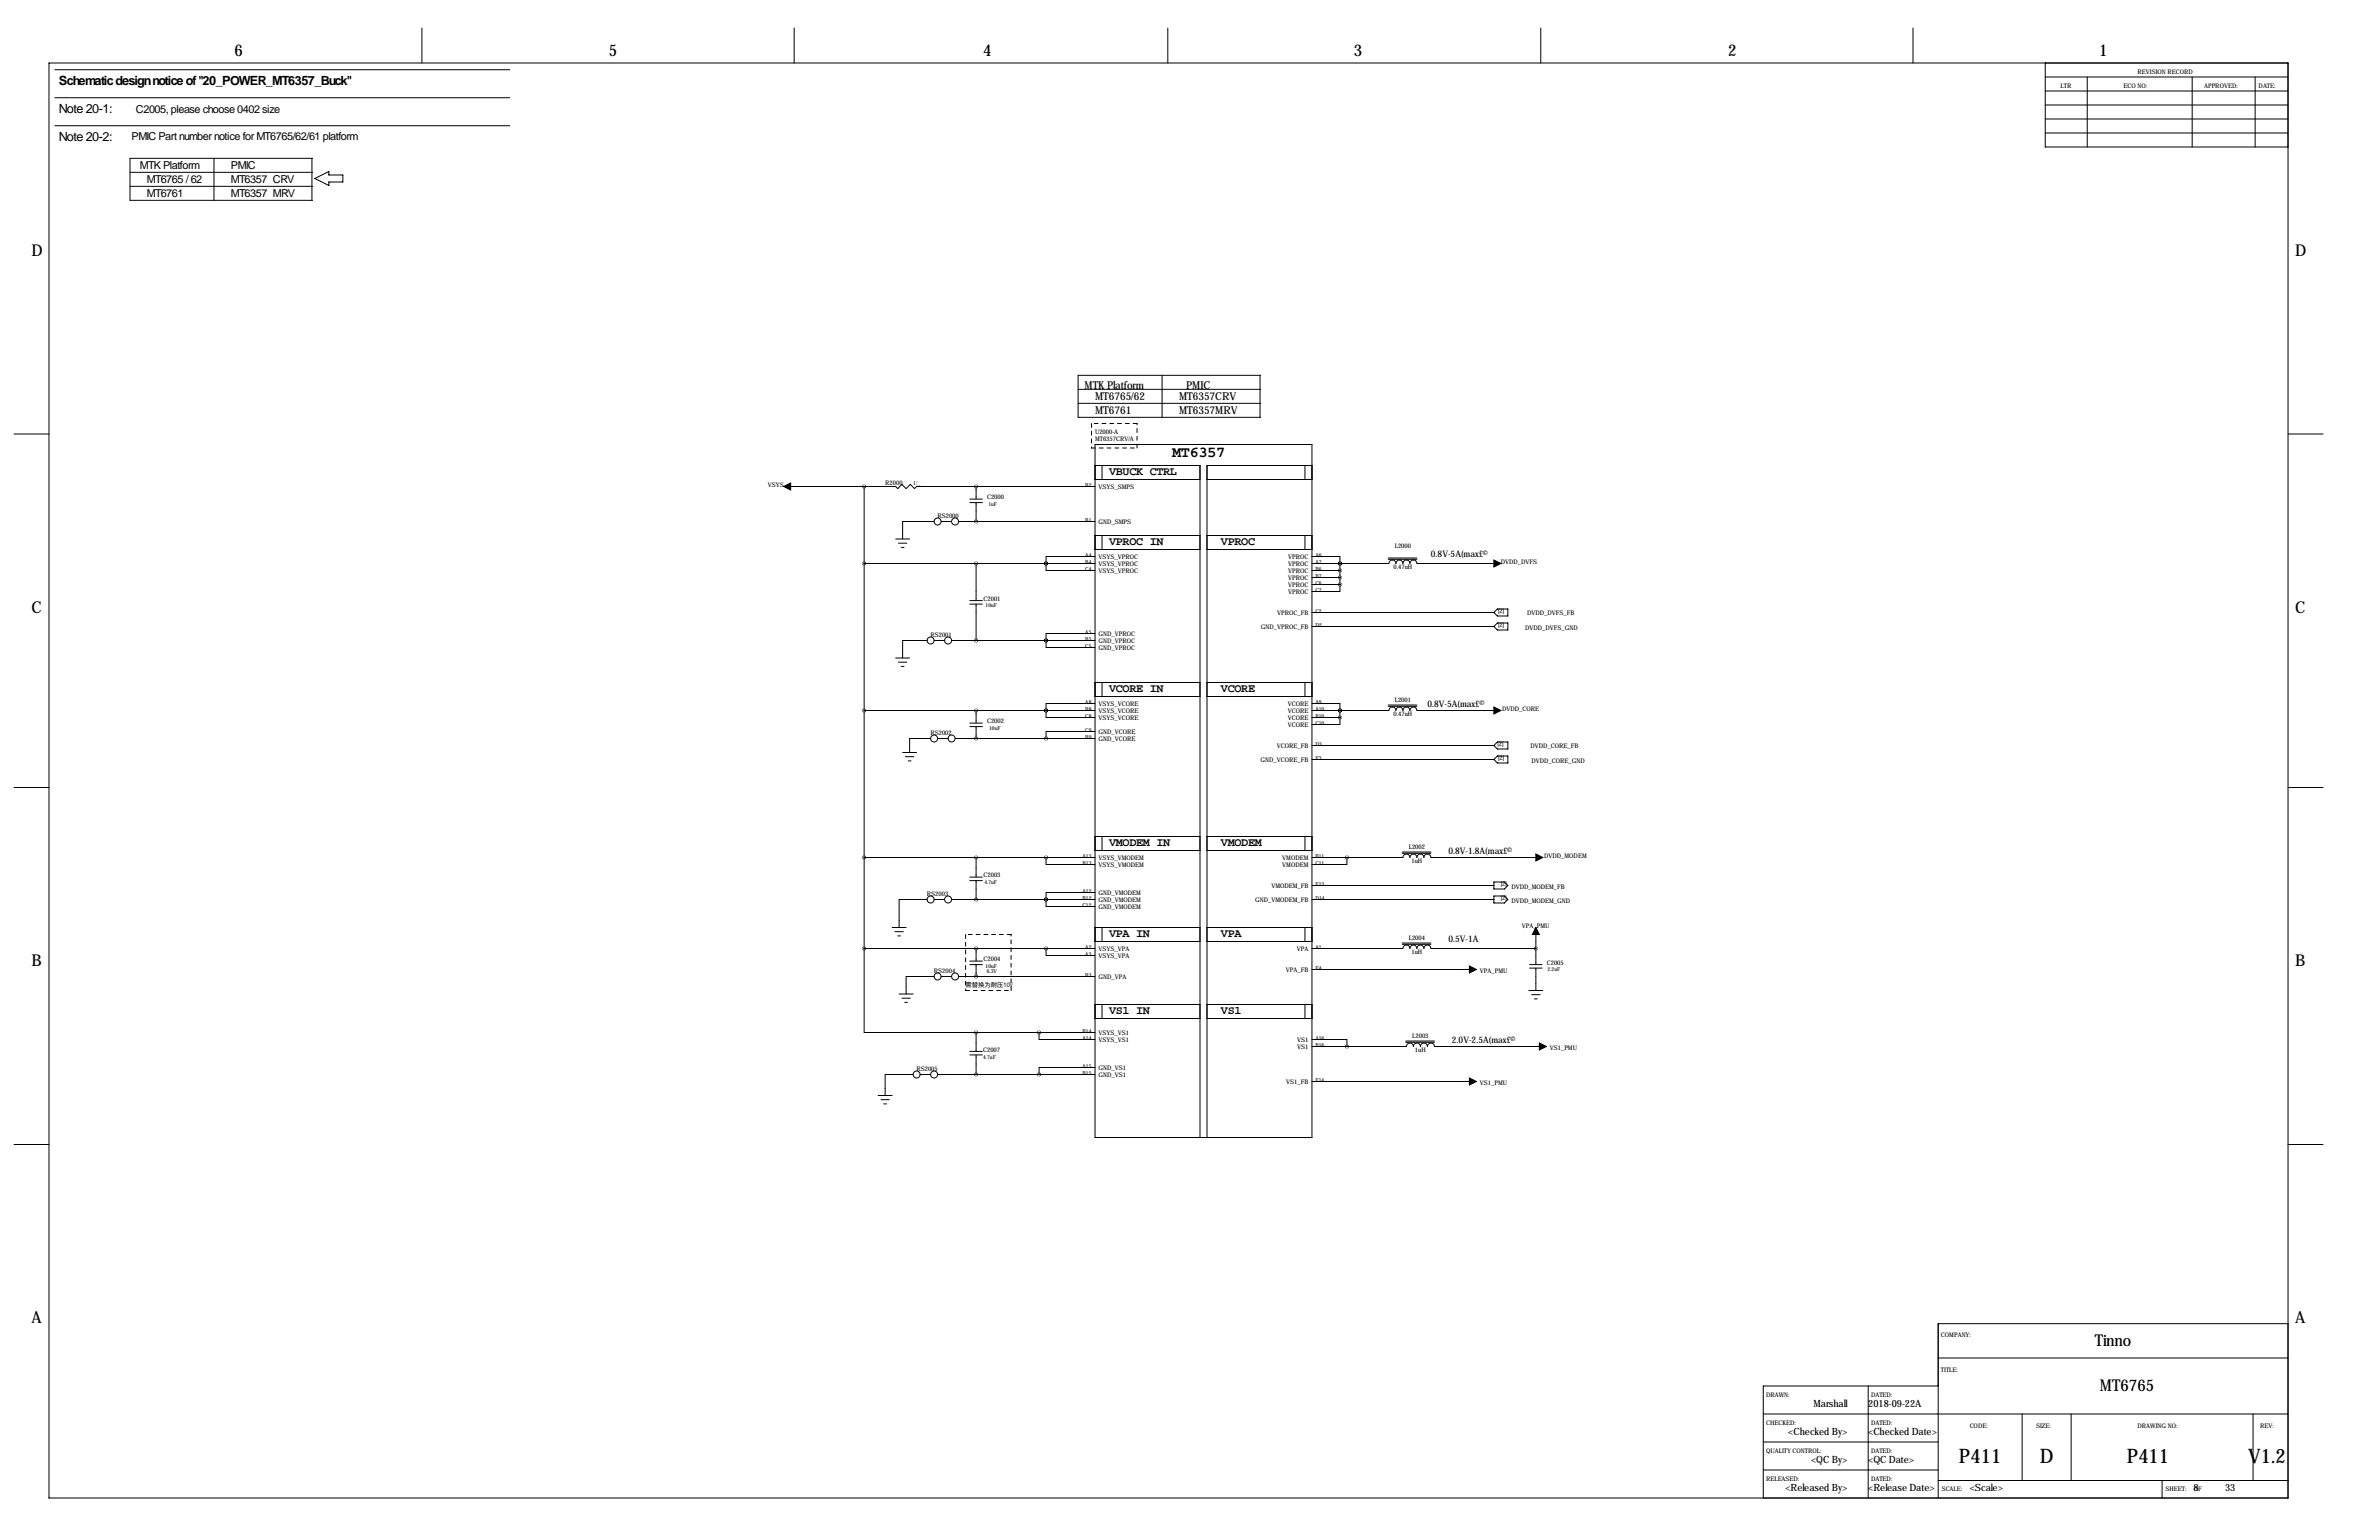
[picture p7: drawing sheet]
<svg xmlns="http://www.w3.org/2000/svg" width="864mm" height="559mm" viewBox="0 0 864 559" stroke-linecap="round" stroke-linejoin="round" font-family="sans-serif">
<defs><g id="words">
<g font-size="7.3">
<text x="711.1" y="530.7">P411</text>
<text x="740.5" y="530.7">D</text>
<text x="772.1" y="530.7">P411</text>
<text x="816.1" y="530.7">V1.2</text>
</g>
<g font-size="5.9">
<text x="85.1" y="20.3">6</text>
<text x="221" y="20.3">5</text>
<text x="356.9" y="20.3">4</text>
<text x="491.5" y="20.3">3</text>
<text x="627.4" y="20.3">2</text>
<text x="762" y="20.3">1</text>
<text x="11.4" y="92.7">D</text>
<text x="833.1" y="92.7">D</text>
<text x="11.4" y="222.3">C</text>
<text x="833.1" y="222.3">C</text>
<text x="11.4" y="350.5">B</text>
<text x="833.1" y="350.5">B</text>
<text x="11.4" y="480.1">A</text>
<text x="833.1" y="480.1">A</text>
<text x="760.5" y="488.4">Tinno</text>
<text x="762.3" y="504.9">MT6765</text>
</g>
<text font-size="5.6" x="425.4" y="165.9">MT6357</text>
<g font-size="4.6">
<text x="21.4" y="30.9">Schematic design notice of &quot;20_POWER_MT6357_Buck&quot;</text>
<text x="21.4" y="41">Note 20-1:</text>
<text x="21.4" y="51.2">Note 20-2:</text>
</g>
<g font-size="4.3">
<text x="402.6" y="172.5">VBUCK CTRL</text>
<text x="402.6" y="197.9">VPROC IN</text>
<text x="443.2" y="197.9">VPROC</text>
<text x="402.6" y="251.2">VCORE IN</text>
<text x="443.2" y="251.2">VCORE</text>
<text x="402.6" y="307.1">VMODEM IN</text>
<text x="443.2" y="307.1">VMODEM</text>
<text x="402.6" y="340.1">VPA IN</text>
<text x="443.2" y="340.1">VPA</text>
<text x="402.6" y="368">VS1 IN</text>
<text x="443.2" y="368">VS1</text>
</g>
<g font-size="4">
<text x="49.3" y="41">C2005, please choose 0402 size</text>
<text x="47.8" y="50.8">PMIC Part number notice for MT6765/62/61 platform</text>
<text x="50.8" y="61.5">MTK Platform</text>
<text x="83.8" y="61.5">PMIC</text>
<text x="53.3" y="66.5">MT6765 / 62</text>
<text x="53.3" y="71.6">MT6761</text>
<text x="83.8" y="66.5">MT6357 CRV</text>
<text x="83.8" y="71.6">MT6357 MRV</text>
<text x="393.7" y="141">MTK Platform</text>
<text x="430.5" y="141">PMIC</text>
<text x="397.5" y="145.3">MT6765/62</text>
<text x="428" y="145.3">MT6357CRV</text>
<text x="397.5" y="150.4">MT6761</text>
<text x="428" y="150.4">MT6357MRV</text>
</g>
<g font-size="3.6">
<text x="658.3" y="510.5">Marshall</text>
<text x="678.2" y="510.5">2018-09-22A</text>
<text x="649.2" y="520.6">&lt;Checked By&gt;</text>
<text x="678.2" y="520.6">&lt;Checked Date&gt;</text>
<text x="657.5" y="530.8">&lt;QC By&gt;</text>
<text x="678.2" y="530.8">&lt;QC Date&gt;</text>
<text x="648.1" y="541">&lt;Released By&gt;</text>
<text x="678.2" y="541">&lt;Release Date&gt;</text>
<text x="715" y="541">&lt;Scale&gt;</text>
<text x="796.3" y="541">8</text>
<text x="807.7" y="541">33</text>
</g>
<g font-size="3.3">
<text x="519.4" y="201.9">0.8V-5A(max£©</text>
<text x="518.2" y="256.5">0.8V-5A(max£©</text>
<text x="525.8" y="309.9">0.8V-1.8A(max£©</text>
<text x="525.8" y="341.6">0.5V-1A</text>
<text x="527" y="378.5">2.0V-2.5A(max£©</text>
</g>
<g font-size="2.3">
<text x="776" y="26.7">REVISION RECORD</text>
<text x="748" y="31.8">LTR</text>
<text x="770.9" y="31.8">ECO NO:</text>
<text x="800.1" y="31.8">APPROVED:</text>
<text x="819.9" y="31.8">DATE:</text>
<text x="397.5" y="157.5">U2000-A</text>
<text x="397.5" y="160">MT6357CRV/A</text>
<text x="278.7" y="176.8">VSYS</text>
<text x="321.3" y="176">R2000</text>
<text x="398.8" y="177.3">VSYS_SMPS</text>
<text x="358.3" y="181.1">C2000</text>
<text x="340.3" y="188">RS2000</text>
<text x="398.8" y="190">GND_SMPS</text>
<text x="398.8" y="202.7">VSYS_VPROC</text>
<text x="467.6" y="202.7">VPROC</text>
<text x="506.3" y="198.9">L2000</text>
<text x="398.8" y="205.2">VSYS_VPROC</text>
<text x="398.8" y="207.8">VSYS_VPROC</text>
<text x="467.6" y="205.2">VPROC</text>
<text x="467.6" y="207.8">VPROC</text>
<text x="505.8" y="206.5">0.47uH</text>
<text x="544.8" y="204.7">DVDD_DVFS</text>
<text x="467.6" y="210.3">VPROC</text>
<text x="467.6" y="212.9">VPROC</text>
<text x="467.6" y="215.4">VPROC</text>
<text x="357" y="217.9">C2001</text>
<text x="463.6" y="223">VPROC_FB</text>
<text x="543.9" y="222.5">[2]</text>
<text x="543.9" y="227.6">[2]</text>
<text x="554.4" y="223.3">DVDD_DVFS_FB</text>
<text x="337.7" y="231.1">RS2001</text>
<text x="398.8" y="230.6">GND_VPROC</text>
<text x="398.8" y="233.2">GND_VPROC</text>
<text x="457.7" y="228.1">GND_VPROC_FB</text>
<text x="553.7" y="228.6">DVDD_DVFS_GND</text>
<text x="398.8" y="235.7">GND_VPROC</text>
<text x="398.8" y="256">VSYS_VCORE</text>
<text x="467.5" y="256">VCORE</text>
<text x="506.3" y="254.8">L2001</text>
<text x="358.3" y="262.4">C2002</text>
<text x="398.8" y="258.6">VSYS_VCORE</text>
<text x="398.8" y="261.1">VSYS_VCORE</text>
<text x="467.5" y="258.6">VCORE</text>
<text x="467.5" y="261.1">VCORE</text>
<text x="467.5" y="263.7">VCORE</text>
<text x="505.8" y="259.8">0.47uH</text>
<text x="545.3" y="258.1">DVDD_CORE</text>
<text x="337.7" y="266.7">RS2002</text>
<text x="398.8" y="268.7">GND_VCORE</text>
<text x="398.8" y="266.2">GND_VCORE</text>
<text x="463.5" y="271.3">VCORE_FB</text>
<text x="543.6" y="270.8">[2]</text>
<text x="543.9" y="275.9">[2]</text>
<text x="555.6" y="271.3">DVDD_CORE_FB</text>
<text x="457.6" y="276.4">GND_VCORE_FB</text>
<text x="555.9" y="276.9">DVDD_CORE_GND</text>
<text x="398.8" y="311.9">VSYS_VMODEM</text>
<text x="465.5" y="311.9">VMODEM</text>
<text x="511.4" y="308.1">L2002</text>
<text x="560.6" y="311.4">DVDD_MODEM</text>
<text x="398.8" y="314.5">VSYS_VMODEM</text>
<text x="465.5" y="314.5">VMODEM</text>
<text x="512.4" y="313.2">1uH</text>
<text x="357" y="318.3">C2003</text>
<text x="461.5" y="322.1">VMODEM_FB</text>
<text x="544.8" y="321.6">[2]</text>
<text x="548.6" y="322.6">DVDD_MODEM_FB</text>
<text x="336.5" y="325.1">RS2003</text>
<text x="398.8" y="324.6">GND_VMODEM</text>
<text x="398.8" y="327.2">GND_VMODEM</text>
<text x="398.8" y="329.7">GND_VMODEM</text>
<text x="455.6" y="327.2">GND_VMODEM_FB</text>
<text x="544.8" y="326.7">[2]</text>
<text x="548.6" y="327.7">DVDD_MODEM_GND</text>
<text x="511.4" y="341.1">L2004</text>
<text x="552.4" y="336.5">VPA_PMU</text>
<text x="398.8" y="344.9">VSYS_VPA</text>
<text x="398.8" y="347.5">VSYS_VPA</text>
<text x="470.8" y="344.9">VPA</text>
<text x="512.4" y="346.2">1uH</text>
<text x="339" y="353.1">RS2004</text>
<text x="357" y="348.7">C2004</text>
<text x="466.8" y="352.6">VPA_FB</text>
<text x="537.2" y="353.1">VPA_PMU</text>
<text x="561.5" y="350">C2005</text>
<text x="350.5" y="358.1">需替换为耐压10V</text>
<text x="398.8" y="355.1">GND_VPA</text>
<text x="398.8" y="378">VSYS_VS1</text>
<text x="398.8" y="375.4">VSYS_VS1</text>
<text x="470.9" y="378">VS1</text>
<text x="512.7" y="376.7">L2003</text>
<text x="356.9" y="381.8">C2007</text>
<text x="470.9" y="380.5">VS1</text>
<text x="513.6" y="381.8">1uH</text>
<text x="562.6" y="381">VS1_PMU</text>
<text x="332.7" y="388.6">RS2005</text>
<text x="398.8" y="388.1">GND_VS1</text>
<text x="398.8" y="390.7">GND_VS1</text>
<text x="466.9" y="393.2">VS1_FB</text>
<text x="537.2" y="393.7">VS1_PMU</text>
<text x="704.6" y="485.1">COMPANY:</text>
<text x="704.6" y="497.8">TITLE:</text>
<text x="641.1" y="506.7">DRAWN:</text>
<text x="679.2" y="506.7">DATED:</text>
<text x="641.1" y="516.9">CHECKED:</text>
<text x="679.2" y="516.9">DATED:</text>
<text x="715" y="518.2">CODE:</text>
<text x="739.1" y="518.2">SIZE:</text>
<text x="776" y="518.2">DRAWING NO:</text>
<text x="820.4" y="518.2">REV:</text>
<text x="641.1" y="527">QUALITY CONTROL:</text>
<text x="679.2" y="527">DATED:</text>
<text x="641.1" y="537.2">RELEASED:</text>
<text x="679.2" y="537.2">DATED:</text>
<text x="704.8" y="541">SCALE:</text>
<text x="786.1" y="541">SHEET:</text>
<text x="796.4" y="541">OF</text>
</g>
<g font-size="2">
<text x="331.5" y="175.9">1¦¸</text>
<text x="394" y="176.5">B2</text>
<text x="358.8" y="183.5">1uF</text>
<text x="394" y="189.2">B1</text>
<text x="394" y="201.9">A4</text>
<text x="477.5" y="201.9">A6</text>
<text x="394" y="204.5">B4</text>
<text x="394" y="207">C4</text>
<text x="477.5" y="204.5">A7</text>
<text x="477.5" y="207">B6</text>
<text x="477.5" y="209.6">B7</text>
<text x="477.5" y="212.1">C6</text>
<text x="477.5" y="214.6">C7</text>
<text x="357.8" y="220.4">10uF</text>
<text x="477.5" y="222.3">C2</text>
<text x="477.5" y="227.3">D2</text>
<text x="394" y="229.9">A5</text>
<text x="394" y="232.4">B5</text>
<text x="394" y="235">C5</text>
<text x="394" y="255.3">A8</text>
<text x="394" y="257.8">B8</text>
<text x="477.5" y="255.3">A9</text>
<text x="477.5" y="257.8">A10</text>
<text x="394" y="260.4">C8</text>
<text x="477.5" y="260.4">B10</text>
<text x="477.5" y="262.9">C10</text>
<text x="359" y="264.8">10uF</text>
<text x="394" y="268">B9</text>
<text x="394" y="265.4">C9</text>
<text x="477.5" y="270.5">D3</text>
<text x="477.5" y="275.6">E3</text>
<text x="393" y="311.1">A13</text>
<text x="477.5" y="311.1">B11</text>
<text x="393" y="313.7">B13</text>
<text x="477.5" y="313.7">C11</text>
<text x="357.3" y="320.7">4.7uF</text>
<text x="393" y="323.8">A12</text>
<text x="477.5" y="321.3">E13</text>
<text x="393" y="326.4">B12</text>
<text x="393" y="328.9">C12</text>
<text x="477.5" y="326.4">D14</text>
<text x="394" y="344.2">A2</text>
<text x="394" y="346.7">A3</text>
<text x="477.5" y="344.2">A1</text>
<text x="357.8" y="351.2">10uF</text>
<text x="358.2" y="353.1">6.3V</text>
<text x="477.5" y="351.8">E4</text>
<text x="561.8" y="352.4">2.2uF</text>
<text x="394" y="354.3">B3</text>
<text x="393" y="377.2">A14</text>
<text x="393" y="374.6">B14</text>
<text x="477.5" y="377.2">A16</text>
<text x="477.5" y="379.7">B16</text>
<text x="356.9" y="384.2">4.7uF</text>
<text x="393" y="387.3">A15</text>
<text x="393" y="389.9">B15</text>
<text x="477.5" y="392.4">E14</text>
</g>
</g></defs>
<g fill="none" stroke="#000" stroke-width=".36">
<path d="M153.2 10.2v12.7M288.3 10.2v12.7M423.9 10.2v12.7M559.3 10.2v12.7M694.4 10.2v12.7M17.8 22.9h812.8v520.7h-812.8zM19.9 35.5h165.1M19.9 25.3h165.1M742.4 22.9v30.4h88.2M742.4 38.1h88.2M742.4 33h88.2M742.4 27.9h88.2"/>
<path d="M757.7 27.9v25.4M795.8 27.9v25.4M818.6 27.9v25.4M19.9 45.6h165.1M77.7 57.5v15.2M113.2 57.5v15.2M113.5 57.5h-66.3v15.2h66.3M742.4 48.3h88.2M742.4 43.2h88.2M47.2 62.5h66.3M47.2 67.6h66.3M114.3 64.8l5.1-2.6v1.3h5.1v2.5h-5.1v1.3z"/>
<path d="M421.8 136.2v15.2M457.4 136.2v15.2M457.7 136.2h-66.3v15.2h66.3M5.1 157.5h12.7M391.4 141.3h66.3M391.4 146.4h66.3M830.6 157.5h12.7M284.5 176.5h40.6l.8 .8 1.5-1.5 1.5 1.5 1.6-1.5 1.5 1.5 .7-.8h64.8M313.7 176.5v167.7M354.3 176.5v4.6M397.5 161.3h78.7v251.5h-78.7zM397.5 168.9h38.1v243.9"/>
<path d="M397.5 174h38.1M400 168.9v5.1M438.1 174h38.1M473.7 168.9v5.1M476.2 168.9h-38.1v243.9M325.1 195.6h5.1M326.1 197.1h3.1M327.2 198.6h1M339.1 189.2h-11.4v6.4M341.6 189.2h3.8M348 189.2h49.5M352 181.1h4.6"/>
<path d="M352 182.4h4.6M354.3 182.4v6.8M397.5 194.3h38.1M397.5 199.4h38.1M400 194.3v5.1M438.1 194.3h38.1M438.1 199.4h38.1M473.7 194.3v5.1M313.7 204.5h83.8M352 217.9h4.6M352 219.2h4.6M354.3 204.5v13.4"/>
<path d="M354.3 219.2v13.2M379.7 204.5h.1M379.7 204.5v2.5h17.8M397.5 201.9h-17.8v2.6M476.2 204.5h28a1.27 1.27 0 0 1 1.3-1.3 1.27 1.27 0 0 1 1.2 1.3 1.27 1.27 0 0 1 1.3-1.3 1.27 1.27 0 0 1 1.3 1.3 1.27 1.27 0 0 1 1.2-1.3 1.27 1.27 0 0 1 1.3 1.3 1.27 1.27 0 0 1 1.3-1.3 1.27 1.27 0 0 1 1.2 1.3h30.5M476.2 201.9h10.2v2.6M476.2 207h10.2M476.2 209.6h10.2M476.2 212.1h10.2M486.4 204.5h.1M486.4 212.1v2.5h-10.2M486.4 204.5v7.6"/>
<path d="M503.9 202.9h10.4M503.9 202.5h10.4M325.1 238.8h5.1M336.5 232.4h-8.8v6.4M339.1 232.4h3.8M345.4 232.4h52.1M379.7 232.4h.1M379.7 232.4v2.5h17.8M397.5 229.9h-17.8v2.5M476.2 222.2h66.1M476.2 227.3h66.1M542.3 222.2l1.3-1.2h3.8v2.5h-3.8z"/>
<path d="M542.3 227.3l1.3-1.2h3.8v2.5h-3.8zM313.7 257.8h83.8M326.1 240.3h3.1M327.2 241.8h1M354.3 257.8v4.6M379.7 257.8h.1M379.7 257.8v2.5h17.8M397.5 255.3h-17.8v2.5M397.5 247.6h38.1M397.5 252.7h38.1M400 247.6v5.1M438.1 247.6h38.1"/>
<path d="M438.1 252.7h38.1M473.7 247.6v5.1M476.2 257.8h28a1.27 1.27 0 0 1 1.3-1.3 1.27 1.27 0 0 1 1.2 1.3 1.27 1.27 0 0 1 1.3-1.3 1.27 1.27 0 0 1 1.3 1.3 1.27 1.27 0 0 1 1.2-1.3 1.27 1.27 0 0 1 1.3 1.3 1.27 1.27 0 0 1 1.3-1.3 1.27 1.27 0 0 1 1.2 1.3h30.5M476.2 255.3h10.2v2.5M486.4 257.8h.1M486.4 257.8v2.5M503.9 256.3h10.4M503.9 255.8h10.4M327.7 273h5M328.7 274.6h3M329.7 276.1h1M337.8 268h-7.6v5"/>
<path d="M340.4 268h3.8M346.7 268h50.8M352 262.4h4.6M352 263.7h4.6M354.3 263.7v4.3M397.5 265.4h-17.8v2.6M476.2 270.5h66.1M476.2 275.6h66.1M476.2 260.3h10.2M486.4 260.3v2.6h-10.2M542.3 270.5l1.3-1.3h3.8v2.6h-3.8zM542.3 275.6l1.3-1.3h3.8v2.6h-3.8z"/>
<path d="M5.1 285.8h12.7M830.6 285.8h12.7M313.7 311.1h83.8M352 318.3h4.6M352 319.5h4.6M354.3 311.1v7.2M354.3 319.5v6.9M379.7 311.1v2.6h17.8M397.5 303.5h38.1M397.5 308.6h38.1M400 303.5v5.1M438.1 303.5h38.1"/>
<path d="M438.1 308.6h38.1M473.7 303.5v5.1M476.2 311.1h33.1a1.27 1.27 0 0 1 1.2-1.2 1.27 1.27 0 0 1 1.3 1.2 1.27 1.27 0 0 1 1.3-1.2 1.27 1.27 0 0 1 1.2 1.2 1.27 1.27 0 0 1 1.3-1.2 1.27 1.27 0 0 1 1.3 1.2 1.27 1.27 0 0 1 1.3-1.2 1.27 1.27 0 0 1 1.2 1.2h40.7M488.9 311.1v2.6h-12.7M509 309.6h10.4M509 309.2h10.4M323.8 336.5h5.1M324.9 338.1h3M325.9 339.6h1M336.5 326.4h-10.1v10.1M339.1 326.4h3.8M345.4 326.4h52.1"/>
<path d="M379.7 326.4h.1M379.7 326.4v2.5h17.8M397.5 323.8h-17.8v2.6M397.5 336.5h38.1M400 336.5v5.1M438.1 336.5h38.1M473.7 336.5v5.1M476.2 326.4h66.1M476.2 321.3h66.1M542.3 320h3.8l1.3 1.3-1.3 1.3h-3.8zM542.3 325.1h3.8l1.3 1.3-1.3 1.3h-3.8zM557.5 336.5v13.5"/>
<path d="M313.7 344.2v30.4h40.6M313.7 344.2h83.8M339.1 354.3h-10.2v6.4M341.6 354.3h3.8M348 354.3h49.5M352 348.7h4.6M352 350h4.6M354.3 344.2v4.5M354.3 350v4.3M379.7 344.2v2.5h17.8M397.5 341.6h38.1M438.1 341.6h38.1"/>
<path d="M476.2 344.2h33.1a1.27 1.27 0 0 1 1.2-1.3 1.27 1.27 0 0 1 1.3 1.3 1.27 1.27 0 0 1 1.3-1.3 1.27 1.27 0 0 1 1.2 1.3 1.27 1.27 0 0 1 1.3-1.3 1.27 1.27 0 0 1 1.3 1.3 1.27 1.27 0 0 1 1.3-1.3 1.27 1.27 0 0 1 1.2 1.3h38.1M476.2 351.8h59.7M509 342.6h10.4M509 342.2h10.4M555 359.4h5.1M555.2 350h4.6M555.2 351.3h4.6M557.5 351.3v8.1M326.4 360.7h5.1M327.4 362.2h3.1M328.4 363.7h1M354.3 374.6v6.9"/>
<path d="M354.3 374.6h43.2M377.2 374.6v2.6h20.3M397.5 364.5h38.1M397.5 369.6h38.1M400 364.5v5.1M438.1 364.5h38.1M438.1 369.6h38.1M473.7 364.5v5.1M476.2 379.7h34.3a1.27 1.27 0 0 1 1.3-1.2 1.27 1.27 0 0 1 1.3 1.2 1.27 1.27 0 0 1 1.2-1.2 1.27 1.27 0 0 1 1.3 1.2 1.27 1.27 0 0 1 1.3-1.2 1.27 1.27 0 0 1 1.3 1.2 1.27 1.27 0 0 1 1.2-1.2 1.27 1.27 0 0 1 1.3 1.2h40.6M476.2 377.2h12.7v2.5M510.3 378.2h10.4M510.3 377.7h10.4"/>
<path d="M556 360.9h3.1M557 362.5h1M318.8 397.5h5M319.8 399h3M331.5 389.9h-10.2v7.6M334 389.9h3.8M340.4 389.9h57.1M352 382.8h4.6M352 381.5h4.6M354.3 382.8v7.1M397.5 387.3h-20.3v2.6M476.2 392.4h59.7"/>
<path d="M5.1 415.3h12.7M320.8 400.6h1M830.6 415.3h12.7M703.6 492.8h127M830.6 480.3h-127v63.3M640.1 513.1h190.5M678.2 502.9v40.7M703.6 502.9h-63.5v40.7M734.1 513.1v24.1M751.8 513.1v24.1M817.9 513.1v24.1M640.1 533.4h63.5"/>
<path d="M640.1 523.2h63.5M703.6 537.2h127M784.9 537.2v6.4"/>
<circle cx="340.4" cy="189.2" r="1.27"/>
<circle cx="346.7" cy="189.2" r="1.27"/>
<circle cx="337.8" cy="232.4" r="1.27"/>
<circle cx="344.2" cy="232.4" r="1.27"/>
<circle cx="339.1" cy="268" r="1.27"/>
<circle cx="345.4" cy="268" r="1.27"/>
<circle cx="337.8" cy="326.4" r="1.27"/>
<circle cx="344.2" cy="326.4" r="1.27"/>
<circle cx="340.4" cy="354.3" r="1.27"/>
<circle cx="346.7" cy="354.3" r="1.27"/>
<circle cx="332.7" cy="389.9" r="1.27"/>
<circle cx="339.1" cy="389.9" r="1.27"/>
</g>
<path d="M396.2 153.7v8.9M412.7 153.7h-16.5M396.2 162.6h16.5M412.7 162.6v-8.9M350.5 339.1v20.3M367 339.1h-16.5M350.5 359.4h16.5M367 359.4v-20.3" fill="none" stroke="#000" stroke-width=".36" stroke-dasharray="1.4 1.4"/>
<path d="M284.5 176.5l2.5-1.2v2.5zM542.3 203.2l2.5 1.3-2.5 1.2zM542.3 256.5l2.5 1.3-2.5 1.3zM557.5 309.9l2.6 1.2-2.6 1.3zM557.5 336.5l1.3 2.6h-2.5zM533.4 350.5l2.5 1.3-2.5 1.3zM558.8 378.5l2.5 1.2-2.5 1.3zM533.4 391.2l2.5 1.2-2.5 1.3z" fill="#000" stroke="#000" stroke-width=".36"/>
<path d="M354.3 176.5a.05 .05 0 0 0 .1 0 .05 .05 0 0 0-.1 0zM354.3 189.2a.05 .05 0 0 0 .1 0 .05 .05 0 0 0-.1 0zM488.9 311.1a.05 .05 0 0 0 .1 0 .05 .05 0 0 0-.1 0zM377.1 389.9a.05 .05 0 0 0 .1 0 .05 .05 0 0 0-.1 0zM486.4 204.5a.05 .05 0 0 0 .1 0 .05 .05 0 0 0-.1 0zM486.4 209.6a.05 .05 0 0 0 .1 0 .05 .05 0 0 0-.1 0zM486.4 207a.05 .05 0 0 0 .1 0 .05 .05 0 0 0-.1 0zM486.4 212.1a.05 .05 0 0 0 .1 0 .05 .05 0 0 0-.1 0zM488.9 379.7a.05 .05 0 0 0 .1 0 .05 .05 0 0 0-.1 0zM354.3 232.4a.05 .05 0 0 0 .1 0 .05 .05 0 0 0-.1 0zM379.7 232.4a.05 .05 0 0 0 .1 0 .05 .05 0 0 0-.1 0zM354.3 326.4a.05 .05 0 0 0 .1 0 .05 .05 0 0 0-.1 0zM379.7 326.4a.05 .05 0 0 0 .1 0 .05 .05 0 0 0-.1 0zM354.3 354.3a.05 .05 0 0 0 .1 0 .05 .05 0 0 0-.1 0zM486.4 260.4a.05 .05 0 0 0 .1 0 .05 .05 0 0 0-.1 0zM486.4 257.8a.05 .05 0 0 0 .1 0 .05 .05 0 0 0-.1 0zM354.3 204.5a.05 .05 0 0 0 .1 0 .05 .05 0 0 0-.1 0zM379.7 204.5a.05 .05 0 0 0 .1 0 .05 .05 0 0 0-.1 0zM354.3 311.2a.05 .05 0 0 0 .1 0 .05 .05 0 0 0-.1 0zM354.3 257.8a.05 .05 0 0 0 .1 0 .05 .05 0 0 0-.1 0zM354.3 344.2a.05 .05 0 0 0 .1 0 .05 .05 0 0 0-.1 0zM377.1 374.7a.05 .05 0 0 0 .1 0 .05 .05 0 0 0-.1 0zM379.7 344.2a.05 .05 0 0 0 .1 0 .05 .05 0 0 0-.1 0zM379.7 257.8a.05 .05 0 0 0 .1 0 .05 .05 0 0 0-.1 0zM379.7 311.2a.05 .05 0 0 0 .1 0 .05 .05 0 0 0-.1 0zM313.6 204.5a.05 .05 0 0 0 .1 0 .05 .05 0 0 0-.1 0zM313.6 176.5a.05 .05 0 0 0 .1 0 .05 .05 0 0 0-.1 0zM313.6 311.2a.05 .05 0 0 0 .1 0 .05 .05 0 0 0-.1 0zM313.6 257.8a.05 .05 0 0 0 .1 0 .05 .05 0 0 0-.1 0zM313.6 344.2a.05 .05 0 0 0 .1 0 .05 .05 0 0 0-.1 0zM379.7 268a.05 .05 0 0 0 .1 0 .05 .05 0 0 0-.1 0zM354.3 268a.05 .05 0 0 0 .1 0 .05 .05 0 0 0-.1 0zM557.5 344.2a.05 .05 0 0 0 .1 0 .05 .05 0 0 0-.1 0zM486.4 204.5a.05 .05 0 0 0 .1 0 .05 .05 0 0 0-.1 0zM379.7 232.4a.05 .05 0 0 0 .1 0 .05 .05 0 0 0-.1 0zM379.7 326.4a.05 .05 0 0 0 .1 0 .05 .05 0 0 0-.1 0zM486.4 257.8a.05 .05 0 0 0 .1 0 .05 .05 0 0 0-.1 0zM379.7 257.8a.05 .05 0 0 0 .1 0 .05 .05 0 0 0-.1 0zM379.7 204.5a.05 .05 0 0 0 .1 0 .05 .05 0 0 0-.1 0zM354.3 389.9a.05 .05 0 0 0 .1 0 .05 .05 0 0 0-.1 0zM354.3 374.7a.05 .05 0 0 0 .1 0 .05 .05 0 0 0-.1 0z" fill="#000" stroke="#000" stroke-width="1.3"/>
<use href="#words"/>
</svg>
